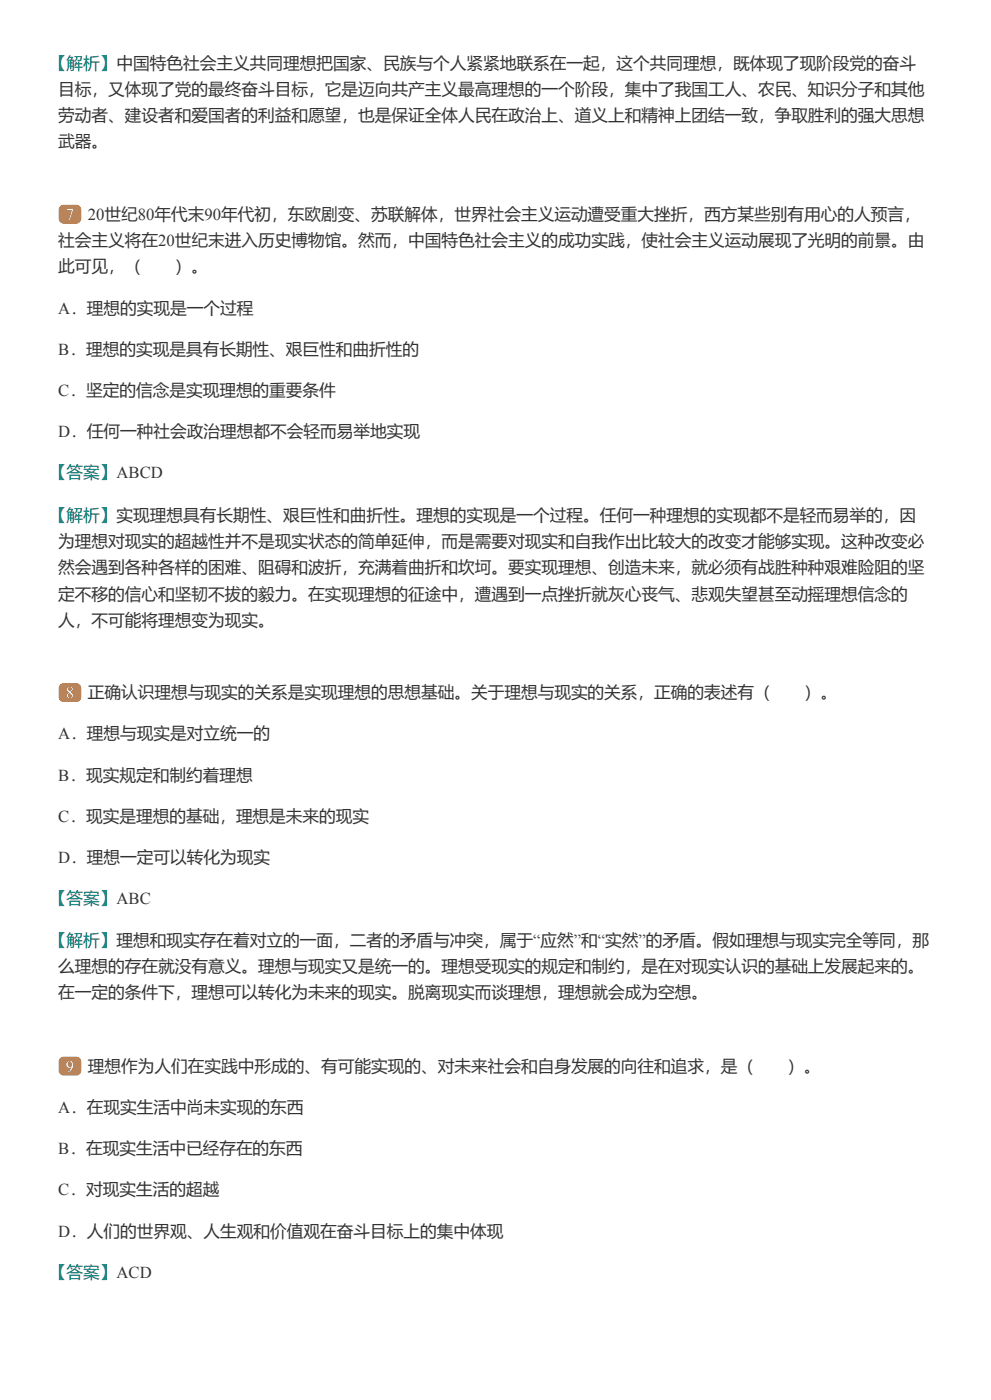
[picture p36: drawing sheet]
<svg xmlns="http://www.w3.org/2000/svg" width="210mm" height="297mm" viewBox="0 0 210 297" stroke-linecap="round" stroke-linejoin="round" font-family="sans-serif">
<defs><g id="words">
<g font-size="3.5" fill="#007874">
<text x="10.6" y="14.6">【解析】中国特色社会主义共同理想把国家、民族与个人紧紧地联系在一起，这个共同理想，既体现了现阶段党的奋斗</text>
<text x="10.6" y="101.4">【答案】ABCD</text>
<text x="10.6" y="110.4">【解析】实现理想具有长期性、艰巨性和曲折性。理想的实现是一个过程。任何一种理想的实现都不是轻而易举的，因</text>
<text x="10.6" y="191.6">【答案】ABC</text>
<text x="10.6" y="200.4">【解析】理想和现实存在着对立的一面，二者的矛盾与冲突，属于“应然”和“实然”的矛盾。假如理想与现实完全等同，那</text>
<text x="10.6" y="270.8">【答案】ACD</text>
</g>
<g font-size="3.5" fill="#333">
<text x="12.3" y="20.1">目标，又体现了党的最终奋斗目标，它是迈向共产主义最高理想的一个阶段，集中了我国工人、农民、知识分子和其他</text>
<text x="12.3" y="25.7">劳动者、建设者和爱国者的利益和愿望，也是保证全体人民在政治上、道义上和精神上团结一致，争取胜利的强大思想</text>
<text x="12.3" y="31.2">武器。</text>
<text x="18.6" y="46.6">20世纪80年代末90年代初，东欧剧变、苏联解体，世界社会主义运动遭受重大挫折，西方某些别有用心的人预言，</text>
<text x="12.3" y="52.1">社会主义将在20世纪末进入历史博物馆。然而，中国特色社会主义的成功实践，使社会主义运动展现了光明的前景。由</text>
<text x="12.3" y="57.7">此可见，（</text>
<text x="37" y="57.7">）。</text>
<text x="12.3" y="66.4">A．理想的实现是一个过程</text>
<text x="12.3" y="75.2">B．理想的实现是具有长期性、艰巨性和曲折性的</text>
<text x="12.3" y="83.9">C．坚定的信念是实现理想的重要条件</text>
<text x="12.3" y="92.6">D．任何一种社会政治理想都不会轻而易举地实现</text>
<text x="12.3" y="115.9">为理想对现实的超越性并不是现实状态的简单延伸，而是需要对现实和自我作出比较大的改变才能够实现。这种改变必</text>
<text x="12.3" y="121.5">然会遇到各种各样的困难、阻碍和波折，充满着曲折和坎坷。要实现理想、创造未来，就必须有战胜种种艰难险阻的坚</text>
<text x="12.3" y="127.1">定不移的信心和坚韧不拔的毅力。在实现理想的征途中，遭遇到一点挫折就灰心丧气、悲观失望甚至动摇理想信念的</text>
<text x="12.3" y="132.6">人，不可能将理想变为现实。</text>
<text x="18.6" y="148">正确认识理想与现实的关系是实现理想的思想基础。关于理想与现实的关系，正确的表述有（</text>
<text x="170.3" y="148">）。</text>
<text x="12.3" y="156.7">A．理想与现实是对立统一的</text>
<text x="12.3" y="165.4">B．现实规定和制约着理想</text>
<text x="12.3" y="174.2">C．现实是理想的基础，理想是未来的现实</text>
<text x="12.3" y="182.9">D．理想一定可以转化为现实</text>
<text x="12.3" y="205.9">么理想的存在就没有意义。理想与现实又是统一的。理想受现实的规定和制约，是在对现实认识的基础上发展起来的。</text>
<text x="12.3" y="211.5">在一定的条件下，理想可以转化为未来的现实。脱离现实而谈理想，理想就会成为空想。</text>
<text x="18.6" y="227.1">理想作为人们在实践中形成的、有可能实现的、对未来社会和自身发展的向往和追求，是（</text>
<text x="166.8" y="227.1">）。</text>
<text x="12.3" y="235.8">A．在现实生活中尚未实现的东西</text>
<text x="12.3" y="244.6">B．在现实生活中已经存在的东西</text>
<text x="12.3" y="253.3">C．对现实生活的超越</text>
<text x="12.3" y="262.1">D．人们的世界观、人生观和价值观在奋斗目标上的集中体现</text>
</g>
<g font-size="3.5" fill="#fff">
<text x="13.9" y="46.6">7</text>
<text x="13.9" y="148">8</text>
<text x="13.9" y="227.1">9</text>
</g>
</g></defs>
<g fill="#e60">
<path d="M12.7 43.7l.8-.3h2.6a1.06 1.06 0 0 1 1.1 1.1v1.8a1.06 1.06 0 0 1-1.1 1.1h-2.6a1.06 1.06 0 0 1-1.1-1.1l.1-2z"/>
<path d="M12.7 145.1l.8-.3h2.6a1.06 1.06 0 0 1 1.1 1v1.9a1.06 1.06 0 0 1-1.1 1.1h-2.6a1.06 1.06 0 0 1-1.1-1.1l.1-2.1z"/>
<path d="M12.7 224.2l.8-.3h2.6a1.06 1.06 0 0 1 1.1 1.1v1.8a1.06 1.06 0 0 1-1.1 1.1h-2.6a1.06 1.06 0 0 1-1.1-1.1l.1-2z"/>
</g>
<use href="#words"/>
</svg>
